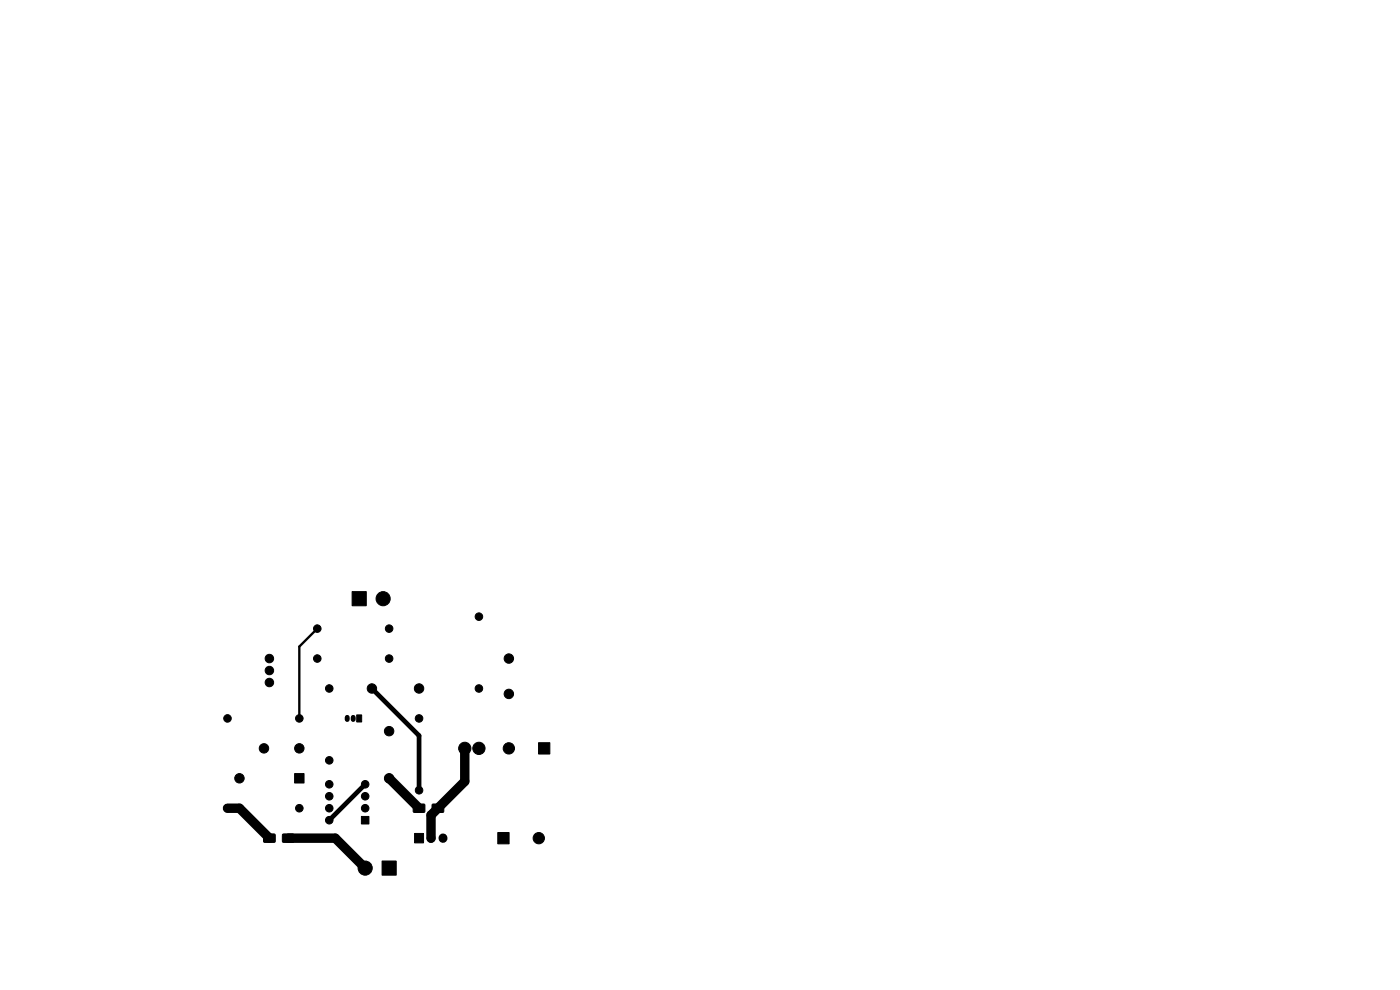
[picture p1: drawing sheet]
<svg xmlns="http://www.w3.org/2000/svg" width="297mm" height="210mm" viewBox="0 0 297 210" stroke-linecap="round" stroke-linejoin="round" font-family="sans-serif">
<g fill="#000" stroke="#000" stroke-width=".21">
<path d="M74.7 125.5h3v3h-3zM75.7 151.6h1v1.6h-1zM114.2 157.6h2.5v2.3h-2.5zM56 177h2.3v1.6h-2.3zM60 177h2.3v1.6h-2.3zM62.5 164.1h2v2h-2zM76.7 173.2h1.6v1.6h-1.6zM87.7 170.6h2.4v1.7h-2.4zM87.9 176.8h2v2h-2zM91.7 170.6h2.4v1.7h-2.4zM105.6 176.6h2.4v2.4h-2.4zM81 182.6h3.1v3.1h-3.1z"/>
<circle cx="57.1" cy="139.7" r=".9"/>
<circle cx="67.3" cy="139.7" r=".8"/>
<circle cx="67.3" cy="133.3" r=".8"/>
<circle cx="81.3" cy="127" r="1.5"/>
<circle cx="82.5" cy="139.7" r=".8"/>
<circle cx="82.5" cy="133.3" r=".8"/>
<circle cx="101.6" cy="130.8" r=".8"/>
<circle cx="107.9" cy="139.7" r="1"/>
<circle cx="48.3" cy="152.4" r=".8"/>
<circle cx="56" cy="158.7" r="1"/>
<circle cx="57.1" cy="142.2" r=".9"/>
<circle cx="57.1" cy="144.8" r=".9"/>
<circle cx="63.5" cy="158.7" r="1"/>
<circle cx="63.5" cy="152.4" r=".8"/>
<circle cx="69.8" cy="146" r=".8"/>
<circle cx="78.9" cy="146" r="1"/>
<circle cx="82.5" cy="155.1" r="1"/>
<circle cx="88.9" cy="146" r="1"/>
<circle cx="88.9" cy="152.4" r=".8"/>
<circle cx="98.6" cy="158.7" r="1.3"/>
<circle cx="101.6" cy="146" r=".8"/>
<circle cx="101.6" cy="158.7" r="1.3"/>
<circle cx="107.9" cy="147.2" r="1"/>
<circle cx="108" cy="158.7" r="1.2"/>
<circle cx="48.3" cy="171.4" r=".8"/>
<circle cx="50.8" cy="165.1" r="1"/>
<circle cx="63.5" cy="171.4" r=".8"/>
<circle cx="69.8" cy="171.4" r=".8"/>
<circle cx="69.8" cy="168.9" r=".8"/>
<circle cx="69.8" cy="174" r=".8"/>
<circle cx="69.8" cy="166.4" r=".8"/>
<circle cx="69.8" cy="161.3" r=".8"/>
<circle cx="77.5" cy="168.9" r=".8"/>
<circle cx="77.5" cy="171.4" r=".8"/>
<circle cx="77.5" cy="166.4" r=".8"/>
<circle cx="82.5" cy="165.1" r="1"/>
<circle cx="88.9" cy="167.6" r=".8"/>
<circle cx="114.3" cy="177.8" r="1.2"/>
<circle cx="77.5" cy="184.1" r="1.5"/>
</g>
<path d="M91.4 177.8h.1M94 177.8h.1" fill="none" stroke="#000" stroke-width="1.9"/>
<path d="M73.7 152.2v.4M74.9 152.2v.4" fill="none" stroke="#000" stroke-width="1.1"/>
<path d="M67.3 133.4l-3.8 3.8v15.2" fill="none" stroke="#000" stroke-width=".5"/>
<path d="M78.9 146.1l10 9.9v11.6M77.5 166.4l-7.7 7.6" fill="none" stroke="#000" stroke-width="1"/>
<path d="M98.6 158.8v6.9l-7.2 7.2v4.9M48.3 171.5h2.5l6.3 6.3M61.1 177.8h10l6.4 6.4M82.5 165.1l6.4 6.4" fill="none" stroke="#000" stroke-width="2"/>
</svg>
